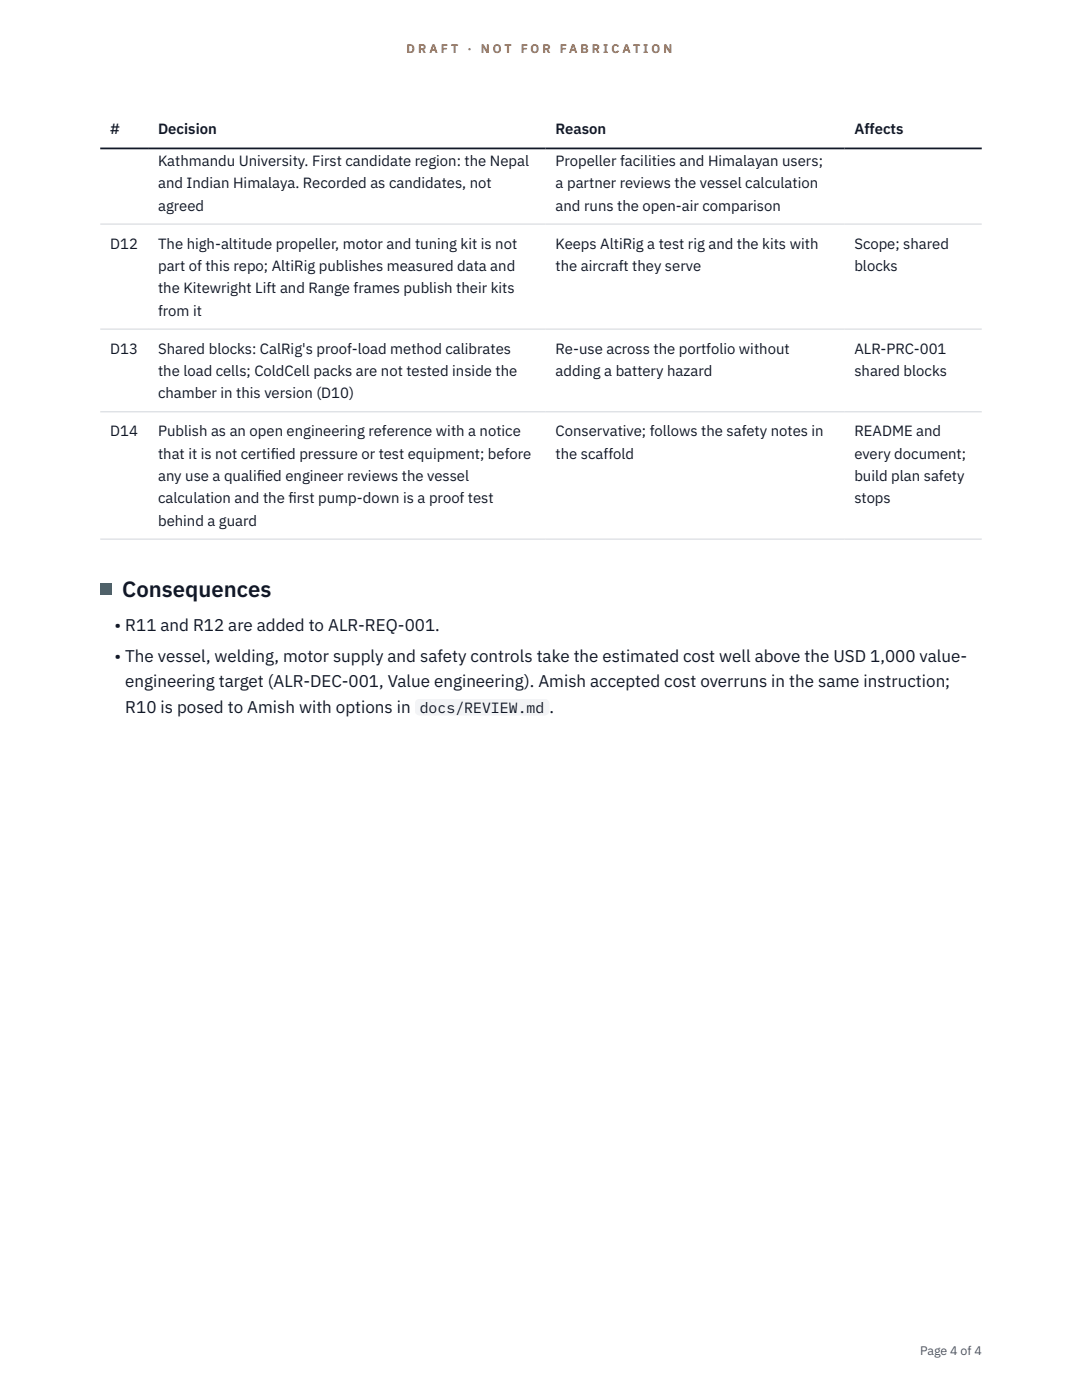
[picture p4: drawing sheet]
<svg xmlns="http://www.w3.org/2000/svg" width="216mm" height="279mm" viewBox="0 0 216 279" stroke-linecap="round" stroke-linejoin="round" font-family="sans-serif">
<defs><g id="words">
<text font-size="4.4" fill="#111827" x="24.4" y="119.1">Consequences</text>
<g font-size="3.4" fill="#111827">
<text x="22.9" y="126">• R11 and R12 are added to ALR-REQ-001.</text>
<text x="22.9" y="132.1">• The vessel, welding, motor supply and safety controls take the estimated cost well above the USD 1,000 value-</text>
<text x="25" y="137.2">engineering target (ALR-DEC-001, Value engineering). Amish accepted cost overruns in the same instruction;</text>
<text x="25" y="142.2">R10 is posed to Amish with options in</text>
<text x="109.6" y="142.2">.</text>
</g>
<g font-size="3" fill="#111827">
<text x="22" y="26.8">#</text>
<text x="31.5" y="26.8">Decision</text>
<text x="110.9" y="26.8">Reason</text>
<text x="170.5" y="26.8">Affects</text>
<text x="31.5" y="33.1">Kathmandu University. First candidate region: the Nepal</text>
<text x="110.9" y="33.1">Propeller facilities and Himalayan users;</text>
<text x="31.5" y="37.6">and Indian Himalaya. Recorded as candidates, not</text>
<text x="110.9" y="37.6">a partner reviews the vessel calculation</text>
<text x="31.5" y="42">agreed</text>
<text x="110.9" y="42">and runs the open-air comparison</text>
<text x="22" y="49.6">D12</text>
<text x="31.5" y="49.6">The high-altitude propeller, motor and tuning kit is not</text>
<text x="110.9" y="49.6">Keeps AltiRig a test rig and the kits with</text>
<text x="170.5" y="49.6">Scope; shared</text>
<text x="31.5" y="54.1">part of this repo; AltiRig publishes measured data and</text>
<text x="31.5" y="58.5">the Kitewright Lift and Range frames publish their kits</text>
<text x="110.9" y="54.1">the aircraft they serve</text>
<text x="170.5" y="54.1">blocks</text>
<text x="31.5" y="63">from it</text>
<text x="22" y="70.6">D13</text>
<text x="31.5" y="70.6">Shared blocks: CalRig's proof-load method calibrates</text>
<text x="110.9" y="70.6">Re-use across the portfolio without</text>
<text x="170.5" y="70.6">ALR-PRC-001</text>
<text x="31.5" y="75">the load cells; ColdCell packs are not tested inside the</text>
<text x="110.9" y="75">adding a battery hazard</text>
<text x="170.5" y="75">shared blocks</text>
<text x="31.5" y="79.5">chamber in this version (D10)</text>
<text x="22" y="87.1">D14</text>
<text x="31.5" y="87.1">Publish as an open engineering reference with a notice</text>
<text x="110.9" y="87.1">Conservative; follows the safety notes in</text>
<text x="170.5" y="87.1">README and</text>
<text x="31.5" y="91.6">that it is not certif</text>
<text x="54" y="91.6">ied pressure or test equipment; before</text>
<text x="110.9" y="91.6">the scaffold</text>
<text x="170.5" y="91.6">every document;</text>
<text x="31.5" y="96">any use a qualif</text>
<text x="31.5" y="100.4">calculation and the f</text>
<text x="51.2" y="96">ied engineer reviews the vessel</text>
<text x="57.5" y="100.4">irst pump-down is a proof test</text>
<text x="170.5" y="96">build plan safety</text>
<text x="170.5" y="100.4">stops</text>
<text x="31.5" y="104.9">behind a guard</text>
<text x="83.7" y="142.2">docs/REVIEW.md</text>
</g>
<g font-size="2.5" fill="#b45309">
<text x="81.1" y="10.5">D R A F T</text>
<text x="93.3" y="10.5">·</text>
<text x="95.9" y="10.5">N O T</text>
<text x="103.9" y="10.5">F O R</text>
<text x="111.7" y="10.5">F A B R I C A T I O N</text>
</g>
<text font-size="2.5" fill="#4b5563" x="183.6" y="270.3">Page 4 of 4</text>
</g></defs>
<path d="M20 44.7h175.9M20 65.7h175.9M20 82.2h175.9M20 107.6h175.9" fill="none" stroke="#d1d5db" stroke-width=".2"/>
<path d="M20 29.6h175.9" fill="none" stroke="#111827" stroke-width=".35"/>
<path d="M20 116.5h2.2v2.2h-2.2z" fill="#0f766e"/>
<path d="M82.7 139.4h26.9v3.4h-26.9z" fill="#f3f4f6"/>
<use href="#words"/>
</svg>
